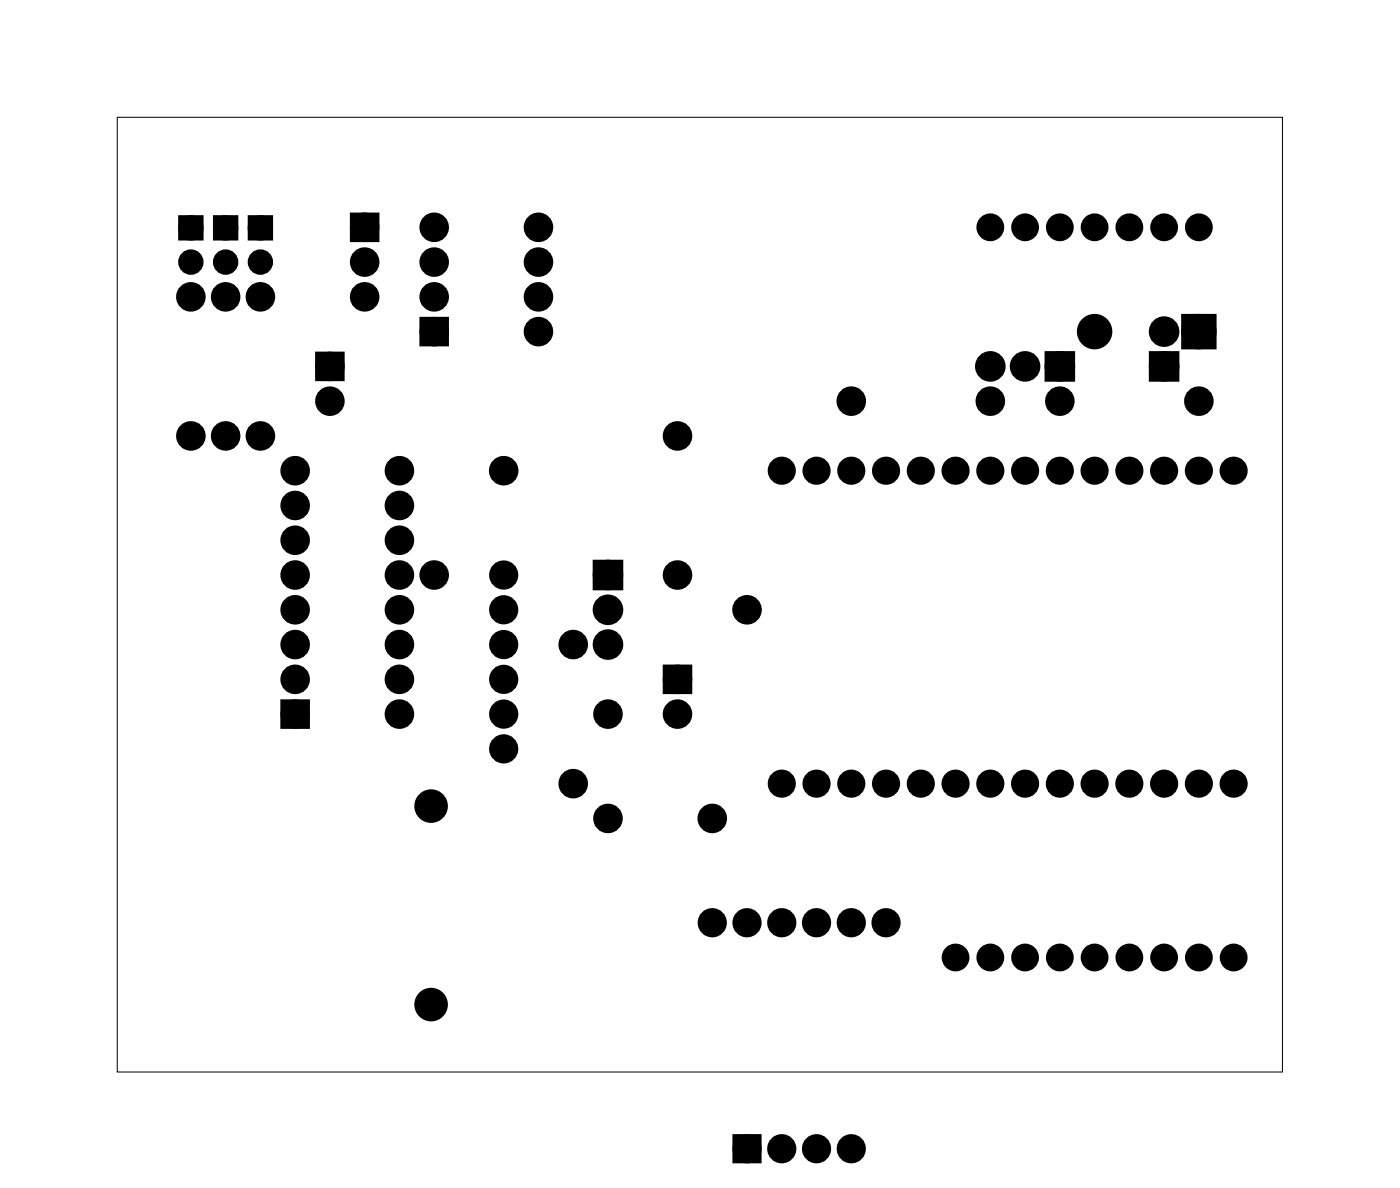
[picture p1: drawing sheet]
<svg xmlns="http://www.w3.org/2000/svg" width="102mm" height="87mm" viewBox="0 0 102 87" stroke-linecap="round" stroke-linejoin="round" font-family="sans-serif">
<path d="M8.6 8.6h85.1v69.7h-85.1z" fill="none" stroke="#000" stroke-width=".07"/>
<g fill="#000">
<path d="M13.3 16h1.2v1.2h-1.2zM15.9 16h1.2v1.2h-1.2zM18.4 16h1.2v1.2h-1.2zM25.9 15.9h1.4v1.4h-1.4zM23.4 26.1h1.4v1.4h-1.4zM31 23.5h1.4v1.4h-1.4zM76.7 26h1.5v1.5h-1.5zM84.3 26h1.5v1.5h-1.5zM86.7 23.3h1.8v1.8h-1.8zM20.9 51.5h1.4v1.4h-1.4zM43.7 41.3h1.5v1.4h-1.5zM48.8 48.9h1.4v1.4h-1.4z"/>
<path d="M53.9 83.2h1.4v1.4h-1.4z"/>
<circle cx="72.4" cy="16.6" r=".64"/>
<circle cx="74.9" cy="16.6" r=".64"/>
<circle cx="77.4" cy="16.6" r=".64"/>
<circle cx="80" cy="16.6" r=".64"/>
<circle cx="82.5" cy="16.6" r=".64"/>
<circle cx="85.1" cy="16.6" r=".64"/>
<circle cx="87.6" cy="16.6" r=".64"/>
<circle cx="69.8" cy="69.9" r=".64"/>
<circle cx="72.4" cy="69.9" r=".64"/>
<circle cx="74.9" cy="69.9" r=".64"/>
<circle cx="77.4" cy="69.9" r=".64"/>
<circle cx="80" cy="69.9" r=".64"/>
<circle cx="82.5" cy="69.9" r=".64"/>
<circle cx="85.1" cy="69.9" r=".64"/>
<circle cx="87.6" cy="69.9" r=".64"/>
<circle cx="90.2" cy="69.9" r=".64"/>
</g>
<g fill="none" stroke="#000" stroke-width=".76" stroke-linecap="butt">
<path d="M25.9 15.9h1.4v1.4h-1.4zM23.4 26.1h1.4v1.4h-1.4zM31 23.5h1.4v1.4h-1.4zM76.7 26h1.5v1.5h-1.5zM84.3 26h1.5v1.5h-1.5zM86.7 23.3h1.8v1.8h-1.8zM20.9 51.5h1.4v1.4h-1.4zM43.7 41.3h1.5v1.4h-1.5zM48.8 48.9h1.4v1.4h-1.4z"/>
<circle cx="26.6" cy="19.1" r=".7"/>
<circle cx="26.6" cy="16.6" r=".7"/>
<circle cx="31.7" cy="16.6" r=".7"/>
<circle cx="31.7" cy="19.1" r=".7"/>
<circle cx="39.3" cy="16.6" r=".7"/>
<circle cx="39.3" cy="19.1" r=".7"/>
<circle cx="13.9" cy="31.8" r=".7"/>
<circle cx="13.9" cy="21.7" r=".7"/>
<circle cx="16.5" cy="31.8" r=".7"/>
<circle cx="16.5" cy="21.7" r=".7"/>
<circle cx="19" cy="31.8" r=".7"/>
<circle cx="19" cy="21.7" r=".7"/>
<circle cx="21.6" cy="34.4" r=".7"/>
<circle cx="21.6" cy="39.5" r=".7"/>
<circle cx="21.6" cy="36.9" r=".7"/>
<circle cx="24.1" cy="29.3" r=".7"/>
<circle cx="24.1" cy="26.8" r=".7"/>
<circle cx="26.6" cy="21.7" r=".7"/>
<circle cx="29.2" cy="36.9" r=".7"/>
<circle cx="29.2" cy="39.5" r=".7"/>
<circle cx="29.2" cy="34.4" r=".7"/>
<circle cx="31.7" cy="21.7" r=".7"/>
<circle cx="31.7" cy="24.2" r=".7"/>
<circle cx="36.8" cy="34.4" r=".7"/>
<circle cx="39.3" cy="21.7" r=".7"/>
<circle cx="39.3" cy="24.2" r=".7"/>
<circle cx="49.5" cy="31.8" r=".7"/>
<circle cx="62.2" cy="29.3" r=".7"/>
<circle cx="72.4" cy="26.8" r=".74"/>
<circle cx="72.4" cy="29.3" r=".7"/>
<circle cx="74.9" cy="26.8" r=".74"/>
<circle cx="77.4" cy="26.8" r=".74"/>
<circle cx="77.4" cy="29.3" r=".7"/>
<circle cx="80" cy="24.2" r=".91"/>
<circle cx="85.1" cy="24.2" r=".74"/>
<circle cx="85.1" cy="26.8" r=".74"/>
<circle cx="87.6" cy="29.3" r=".7"/>
<circle cx="87.6" cy="24.2" r=".91"/>
<circle cx="21.6" cy="47.1" r=".7"/>
<circle cx="21.6" cy="49.6" r=".7"/>
<circle cx="21.6" cy="42" r=".7"/>
<circle cx="21.6" cy="44.5" r=".7"/>
<circle cx="21.6" cy="52.2" r=".7"/>
<circle cx="29.2" cy="47.1" r=".7"/>
<circle cx="29.2" cy="49.6" r=".7"/>
<circle cx="29.2" cy="42" r=".7"/>
<circle cx="29.2" cy="44.5" r=".7"/>
<circle cx="29.2" cy="52.2" r=".7"/>
<circle cx="31.7" cy="42" r=".7"/>
<circle cx="41.9" cy="57.2" r=".7"/>
<circle cx="41.9" cy="47.1" r=".7"/>
<circle cx="44.4" cy="52.2" r=".7"/>
<circle cx="44.4" cy="59.8" r=".7"/>
<circle cx="44.4" cy="47.1" r=".74"/>
<circle cx="44.4" cy="42" r=".74"/>
<circle cx="44.4" cy="44.5" r=".74"/>
<circle cx="49.5" cy="42" r=".7"/>
<circle cx="49.5" cy="52.2" r=".7"/>
<circle cx="49.5" cy="49.6" r=".7"/>
<circle cx="52" cy="59.8" r=".7"/>
<circle cx="54.6" cy="44.5" r=".7"/>
</g>
<g fill="#000">
<circle cx="13.9" cy="19.1" r=".6"/>
<circle cx="13.9" cy="16.6" r=".6"/>
<circle cx="16.5" cy="19.1" r=".6"/>
<circle cx="16.5" cy="16.6" r=".6"/>
<circle cx="19" cy="19.1" r=".6"/>
<circle cx="19" cy="16.6" r=".6"/>
<circle cx="26.6" cy="19.1" r=".7"/>
<circle cx="26.6" cy="16.6" r=".7"/>
<circle cx="31.7" cy="16.6" r=".7"/>
<circle cx="31.7" cy="19.1" r=".7"/>
<circle cx="39.3" cy="16.6" r=".7"/>
<circle cx="39.3" cy="19.1" r=".7"/>
<circle cx="13.9" cy="21.7" r=".7"/>
<circle cx="13.9" cy="31.8" r=".7"/>
<circle cx="16.5" cy="21.7" r=".7"/>
<circle cx="16.5" cy="31.8" r=".7"/>
<circle cx="19" cy="21.7" r=".7"/>
<circle cx="19" cy="31.8" r=".7"/>
<circle cx="21.6" cy="39.5" r=".7"/>
<circle cx="21.6" cy="36.9" r=".7"/>
<circle cx="21.6" cy="34.4" r=".7"/>
<circle cx="24.1" cy="26.8" r=".7"/>
<circle cx="24.1" cy="29.3" r=".7"/>
<circle cx="26.6" cy="21.7" r=".7"/>
<circle cx="29.2" cy="39.5" r=".7"/>
<circle cx="29.2" cy="36.9" r=".7"/>
<circle cx="29.2" cy="34.4" r=".7"/>
<circle cx="31.7" cy="21.7" r=".7"/>
<circle cx="31.7" cy="24.2" r=".7"/>
<circle cx="36.8" cy="34.4" r=".7"/>
<circle cx="39.3" cy="24.2" r=".7"/>
<circle cx="39.3" cy="21.7" r=".7"/>
<circle cx="49.5" cy="31.8" r=".7"/>
<circle cx="57.1" cy="34.4" r=".72"/>
<circle cx="59.7" cy="34.4" r=".72"/>
<circle cx="62.2" cy="34.4" r=".72"/>
<circle cx="62.2" cy="29.3" r=".7"/>
<circle cx="64.7" cy="34.4" r=".72"/>
<circle cx="67.3" cy="34.4" r=".72"/>
<circle cx="69.8" cy="34.4" r=".72"/>
<circle cx="72.4" cy="34.4" r=".72"/>
<circle cx="72.4" cy="26.8" r=".74"/>
<circle cx="72.4" cy="29.3" r=".7"/>
<circle cx="74.9" cy="26.8" r=".74"/>
<circle cx="74.9" cy="34.4" r=".72"/>
<circle cx="77.4" cy="26.8" r=".74"/>
<circle cx="77.4" cy="34.4" r=".72"/>
<circle cx="77.4" cy="29.3" r=".7"/>
<circle cx="80" cy="34.4" r=".72"/>
<circle cx="80" cy="24.2" r=".91"/>
<circle cx="82.5" cy="34.4" r=".72"/>
<circle cx="85.1" cy="34.4" r=".72"/>
<circle cx="85.1" cy="24.2" r=".74"/>
<circle cx="85.1" cy="26.8" r=".74"/>
<circle cx="87.6" cy="34.4" r=".72"/>
<circle cx="87.6" cy="29.3" r=".7"/>
<circle cx="87.6" cy="24.2" r=".91"/>
<circle cx="90.1" cy="34.4" r=".72"/>
<circle cx="21.6" cy="44.5" r=".7"/>
<circle cx="21.6" cy="52.2" r=".7"/>
<circle cx="21.6" cy="49.6" r=".7"/>
<circle cx="21.6" cy="47.1" r=".7"/>
<circle cx="21.6" cy="42" r=".7"/>
<circle cx="29.2" cy="47.1" r=".7"/>
<circle cx="29.2" cy="42" r=".7"/>
<circle cx="29.2" cy="49.6" r=".7"/>
<circle cx="29.2" cy="44.5" r=".7"/>
<circle cx="29.2" cy="52.2" r=".7"/>
<circle cx="31.5" cy="58.9" r="1.1"/>
<circle cx="31.7" cy="42" r=".7"/>
<circle cx="36.8" cy="44.5" r=".72"/>
<circle cx="36.8" cy="49.6" r=".72"/>
<circle cx="36.8" cy="42" r=".72"/>
<circle cx="36.8" cy="47.1" r=".72"/>
<circle cx="36.8" cy="52.2" r=".72"/>
<circle cx="36.8" cy="54.7" r=".72"/>
<circle cx="41.9" cy="57.2" r=".7"/>
<circle cx="41.9" cy="47.1" r=".7"/>
<circle cx="44.4" cy="59.8" r=".7"/>
<circle cx="44.4" cy="52.2" r=".7"/>
<circle cx="44.4" cy="47.1" r=".74"/>
<circle cx="44.4" cy="44.5" r=".74"/>
<circle cx="44.4" cy="42" r=".74"/>
<circle cx="49.5" cy="42" r=".7"/>
<circle cx="49.5" cy="49.6" r=".7"/>
<circle cx="49.5" cy="52.2" r=".7"/>
<circle cx="52" cy="59.8" r=".7"/>
<circle cx="54.6" cy="44.5" r=".7"/>
<circle cx="57.1" cy="57.2" r=".72"/>
<circle cx="59.7" cy="57.2" r=".72"/>
<circle cx="62.2" cy="57.2" r=".72"/>
<circle cx="64.7" cy="57.2" r=".72"/>
<circle cx="67.3" cy="57.2" r=".72"/>
<circle cx="69.8" cy="57.2" r=".72"/>
<circle cx="72.4" cy="57.2" r=".72"/>
<circle cx="74.9" cy="57.2" r=".72"/>
<circle cx="77.4" cy="57.2" r=".72"/>
<circle cx="80" cy="57.2" r=".72"/>
<circle cx="82.5" cy="57.2" r=".72"/>
<circle cx="85.1" cy="57.2" r=".72"/>
<circle cx="87.6" cy="57.2" r=".72"/>
<circle cx="90.1" cy="57.2" r=".72"/>
<circle cx="31.5" cy="73.4" r="1.1"/>
<circle cx="52" cy="67.4" r=".72"/>
<circle cx="54.6" cy="67.4" r=".72"/>
<circle cx="57.1" cy="67.4" r=".72"/>
<circle cx="59.7" cy="67.4" r=".72"/>
<circle cx="62.2" cy="67.4" r=".72"/>
<circle cx="64.7" cy="67.4" r=".72"/>
<circle cx="54.6" cy="83.9" r=".72"/>
<circle cx="57.1" cy="83.9" r=".72"/>
<circle cx="59.7" cy="83.9" r=".72"/>
<circle cx="62.2" cy="83.9" r=".72"/>
</g>
<g fill="none" stroke="#000" stroke-width=".25">
<circle cx="31.5" cy="58.9" r="1.1"/>
<circle cx="31.5" cy="73.4" r="1.1"/>
</g>
<g fill="none" stroke="#000" stroke-width=".61" stroke-linecap="butt">
<circle cx="57.1" cy="34.4" r=".72"/>
<circle cx="59.7" cy="34.4" r=".72"/>
<circle cx="62.2" cy="34.4" r=".72"/>
<circle cx="64.7" cy="34.4" r=".72"/>
<circle cx="67.3" cy="34.4" r=".72"/>
<circle cx="69.8" cy="34.4" r=".72"/>
<circle cx="72.4" cy="34.4" r=".72"/>
<circle cx="74.9" cy="34.4" r=".72"/>
<circle cx="77.4" cy="34.4" r=".72"/>
<circle cx="80" cy="34.4" r=".72"/>
<circle cx="82.5" cy="34.4" r=".72"/>
<circle cx="85.1" cy="34.4" r=".72"/>
<circle cx="87.6" cy="34.4" r=".72"/>
<circle cx="90.1" cy="34.4" r=".72"/>
<circle cx="57.1" cy="57.2" r=".72"/>
<circle cx="59.7" cy="57.2" r=".72"/>
<circle cx="62.2" cy="57.2" r=".72"/>
<circle cx="64.7" cy="57.2" r=".72"/>
<circle cx="67.3" cy="57.2" r=".72"/>
<circle cx="69.8" cy="57.2" r=".72"/>
<circle cx="72.4" cy="57.2" r=".72"/>
<circle cx="74.9" cy="57.2" r=".72"/>
<circle cx="77.4" cy="57.2" r=".72"/>
<circle cx="80" cy="57.2" r=".72"/>
<circle cx="82.5" cy="57.2" r=".72"/>
<circle cx="85.1" cy="57.2" r=".72"/>
<circle cx="87.6" cy="57.2" r=".72"/>
<circle cx="90.1" cy="57.2" r=".72"/>
</g>
<g fill="none" stroke="#000" stroke-width=".76">
<circle cx="72.4" cy="16.6" r=".64"/>
<circle cx="74.9" cy="16.6" r=".64"/>
<circle cx="77.4" cy="16.6" r=".64"/>
<circle cx="80" cy="16.6" r=".64"/>
<circle cx="82.5" cy="16.6" r=".64"/>
<circle cx="85.1" cy="16.6" r=".64"/>
<circle cx="87.6" cy="16.6" r=".64"/>
<circle cx="69.8" cy="69.9" r=".64"/>
<circle cx="72.4" cy="69.9" r=".64"/>
<circle cx="74.9" cy="69.9" r=".64"/>
<circle cx="77.4" cy="69.9" r=".64"/>
<circle cx="80" cy="69.9" r=".64"/>
<circle cx="82.5" cy="69.9" r=".64"/>
<circle cx="85.1" cy="69.9" r=".64"/>
<circle cx="87.6" cy="69.9" r=".64"/>
<circle cx="90.2" cy="69.9" r=".64"/>
</g>
<g fill="none" stroke="#000" stroke-width=".69" stroke-linecap="butt">
<path d="M53.9 83.2h1.4v1.4h-1.4z"/>
<circle cx="36.8" cy="42" r=".72"/>
<circle cx="36.8" cy="54.7" r=".72"/>
<circle cx="36.8" cy="52.2" r=".72"/>
<circle cx="36.8" cy="44.5" r=".72"/>
<circle cx="36.8" cy="49.6" r=".72"/>
<circle cx="36.8" cy="47.1" r=".72"/>
<circle cx="52" cy="67.4" r=".72"/>
<circle cx="54.6" cy="67.4" r=".72"/>
<circle cx="57.1" cy="67.4" r=".72"/>
<circle cx="59.7" cy="67.4" r=".72"/>
<circle cx="62.2" cy="67.4" r=".72"/>
<circle cx="64.7" cy="67.4" r=".72"/>
<circle cx="54.6" cy="83.9" r=".72"/>
<circle cx="57.1" cy="83.9" r=".72"/>
<circle cx="59.7" cy="83.9" r=".72"/>
<circle cx="62.2" cy="83.9" r=".72"/>
</g>
<g fill="none" stroke="#000" stroke-width=".65" stroke-linecap="butt">
<path d="M13.3 16h1.2v1.2h-1.2zM15.9 16h1.2v1.2h-1.2zM18.4 16h1.2v1.2h-1.2z"/>
<circle cx="13.9" cy="16.6" r=".6"/>
<circle cx="13.9" cy="19.1" r=".6"/>
<circle cx="16.5" cy="16.6" r=".6"/>
<circle cx="16.5" cy="19.1" r=".6"/>
<circle cx="19" cy="16.6" r=".6"/>
<circle cx="19" cy="19.1" r=".6"/>
</g>
</svg>
